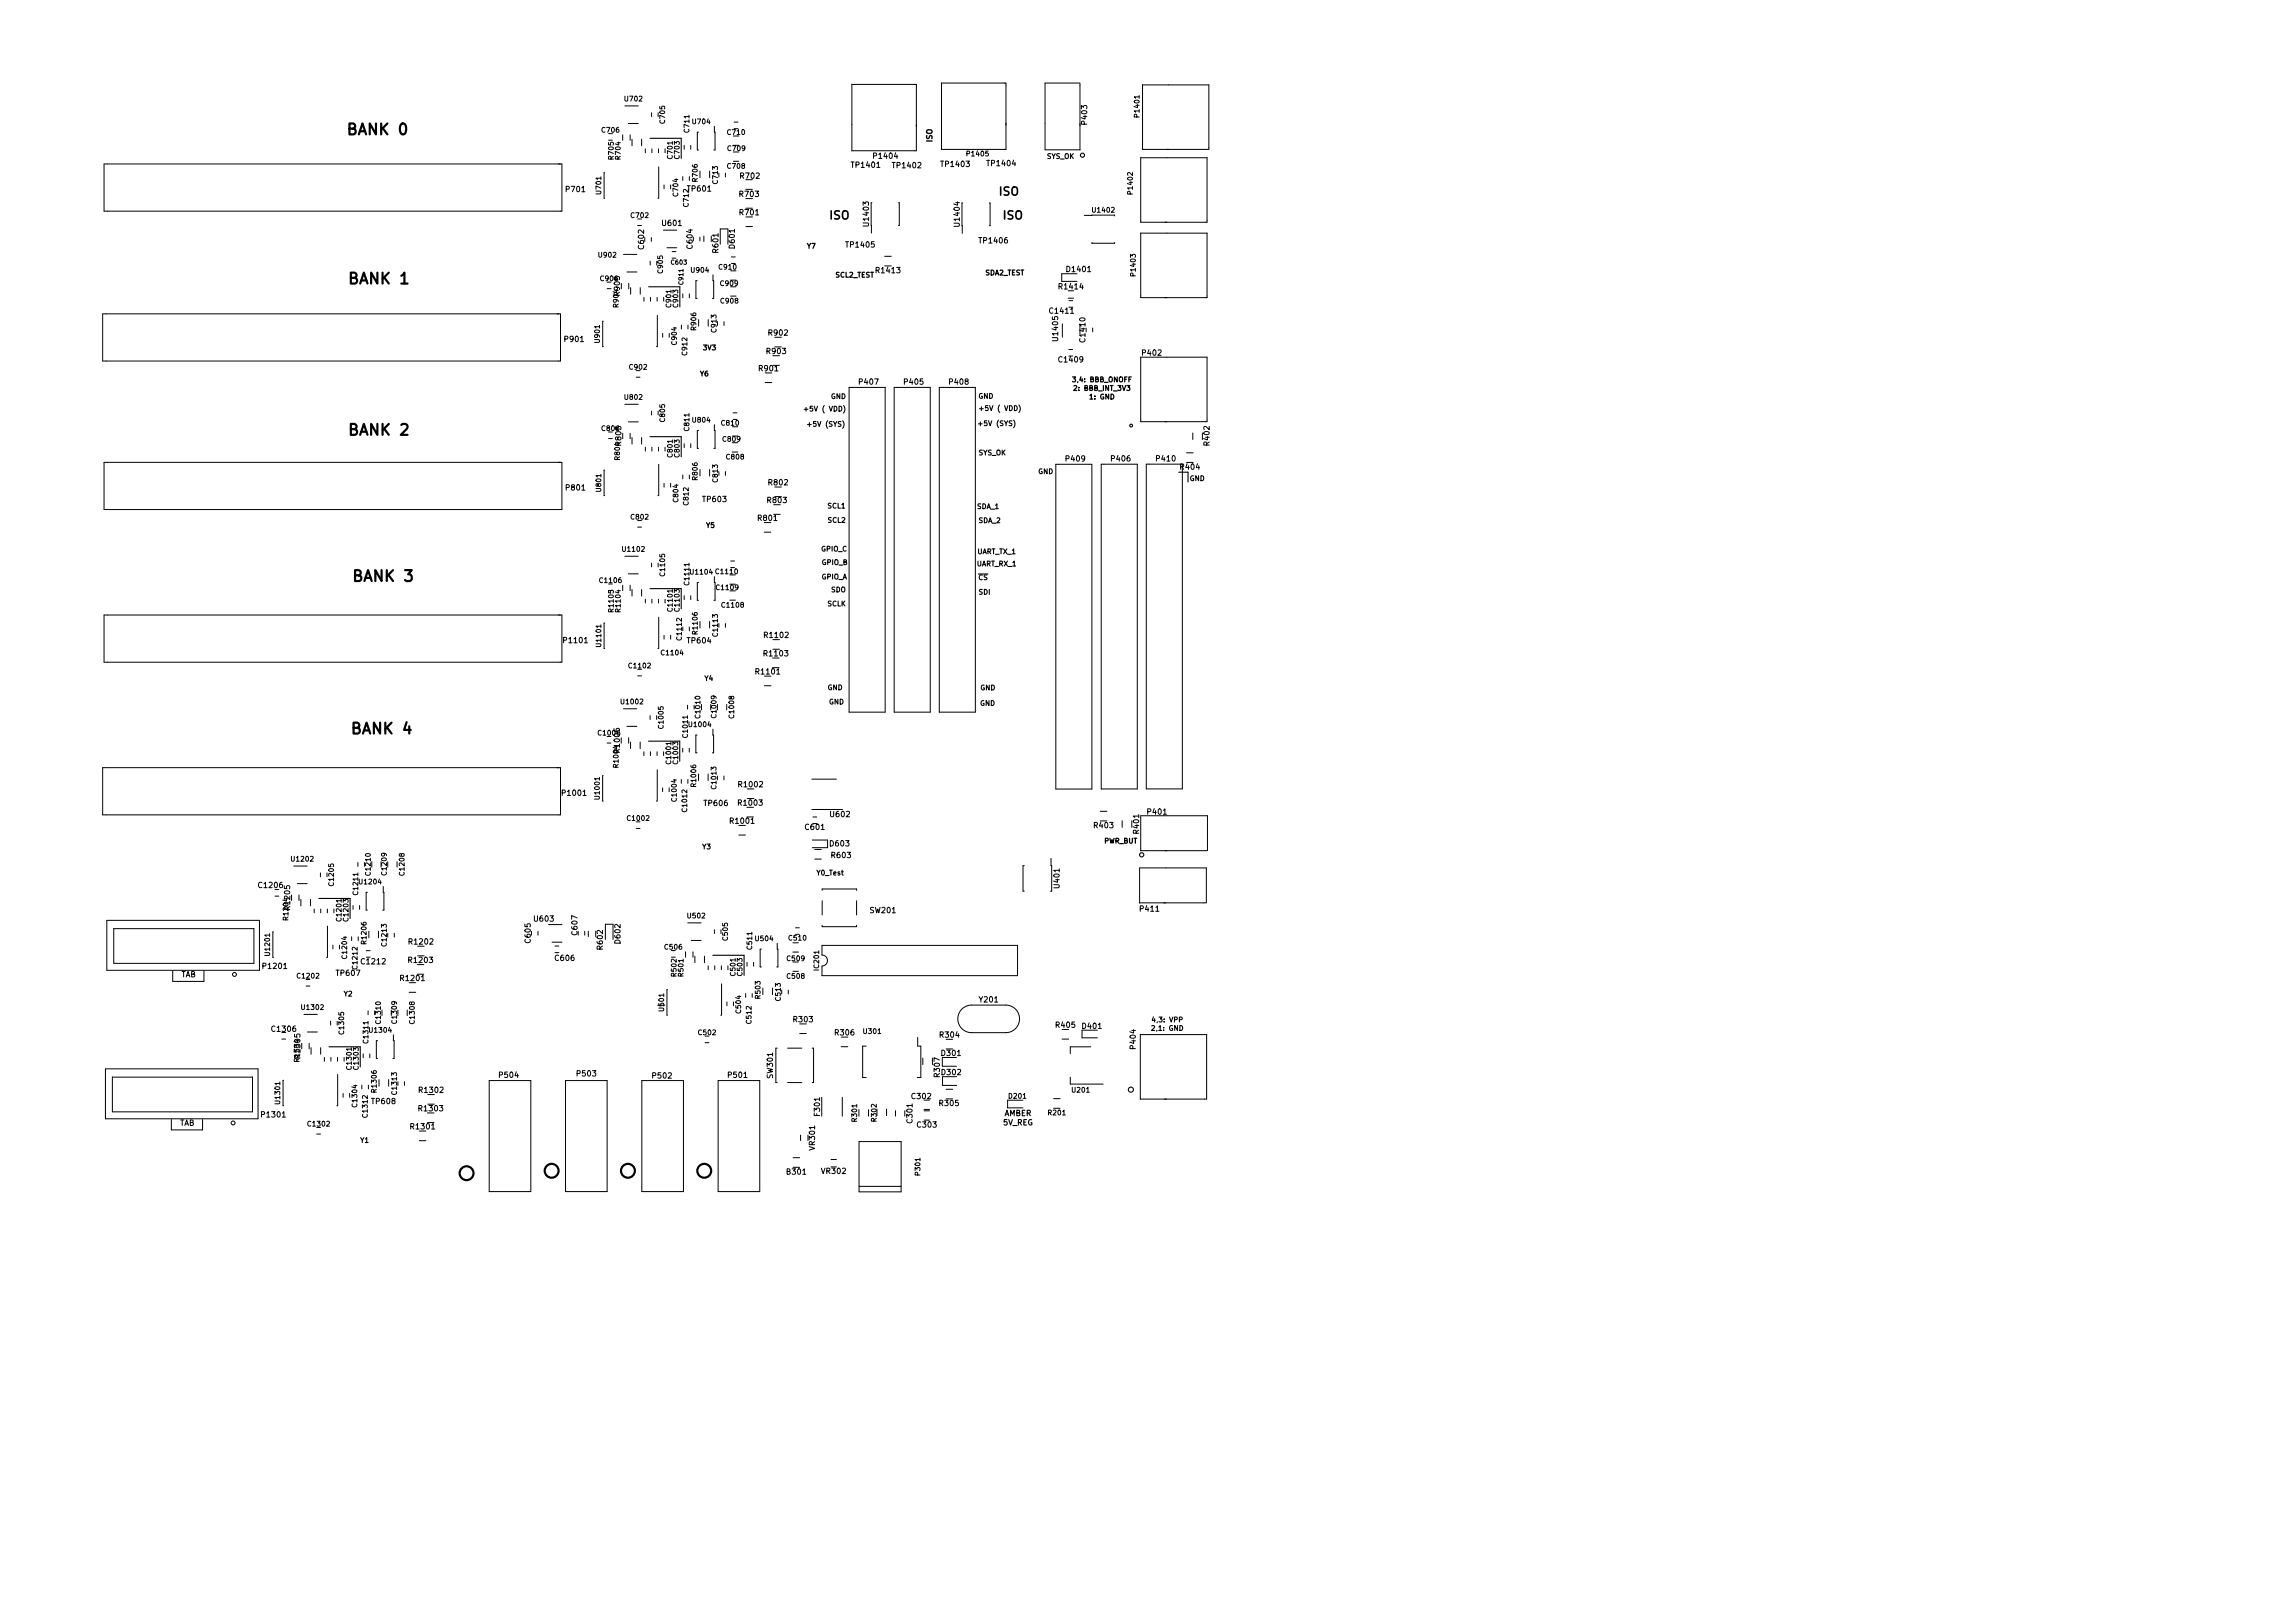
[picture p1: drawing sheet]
<svg xmlns="http://www.w3.org/2000/svg" width="420mm" height="297mm" viewBox="0 0 420 297" stroke-linecap="round" stroke-linejoin="round" font-family="sans-serif">
<defs><g id="words">
<g font-size="2.8">
<text x="63.9" y="24.7">BANK 0</text>
<text x="64.2" y="52">BANK 1</text>
<text x="64.2" y="79.7">BANK 2</text>
<text x="65" y="106.4">BANK 3</text>
<text x="64.7" y="134.4">BANK 4</text>
</g>
<g font-size="2.1">
<text x="182.9" y="35.8">ISO</text>
<text x="151.9" y="40.2">ISO</text>
<text x="183.6" y="40.2">ISO</text>
</g>
<g font-size="1.4">
<text x="199" y="22.7" transform="rotate(-90 199 22.7)">P403</text>
<text x="160.1" y="29">P1404</text>
<text x="170.7" y="26" transform="rotate(-90 170.7 26)">ISO</text>
<text x="103.7" y="35.1">P701</text>
<text x="126" y="35">TP601</text>
<text x="135.6" y="32.7">R702</text>
<text x="156.1" y="30.7">TP1401</text>
<text x="163.6" y="30.8">TP1402</text>
<text x="172.4" y="30.5">TP1403</text>
<text x="180.9" y="30.4">TP1404</text>
<text x="121.3" y="41.3">U601</text>
<text x="135.5" y="36">R703</text>
<text x="135.5" y="39.4">R701</text>
<text x="159.1" y="41.2" transform="rotate(-90 159.1 41.2)">U1403</text>
<text x="175.7" y="41.3" transform="rotate(-90 175.7 41.3)">U1404</text>
<text x="117.9" y="45.5" transform="rotate(-90 117.9 45.5)">C602</text>
<text x="126.8" y="45.4" transform="rotate(-90 126.8 45.4)">C604</text>
<text x="131.5" y="46.2" transform="rotate(-90 131.5 46.2)">R601</text>
<text x="134.5" y="45.4" transform="rotate(-90 134.5 45.4)">D601</text>
<text x="155" y="45.3">TP1405</text>
<text x="179.4" y="44.5">TP1406</text>
<text x="160.5" y="50">R1413</text>
<text x="194" y="52.9">R1414</text>
<text x="195.4" y="49.8">D1401</text>
<text x="113.5" y="54" transform="rotate(-90 113.5 54)">R905</text>
<text x="192.3" y="57.4">C1411</text>
<text x="103.5" y="62.6">P901</text>
<text x="140.4" y="64.8">R903</text>
<text x="140.8" y="61.4">R902</text>
<text x="193.7" y="62.2" transform="rotate(-90 193.7 62.2)">U1405</text>
<text x="198.7" y="62.4" transform="rotate(-90 198.7 62.4)">C1410</text>
<text x="209.2" y="65.1">P402</text>
<text x="139" y="67.9">R901</text>
<text x="157.4" y="70.4">P407</text>
<text x="165.6" y="70.4">P405</text>
<text x="173.9" y="70.4">P408</text>
<text x="194" y="66.3">C1409</text>
<text x="221.4" y="81.4" transform="rotate(-90 221.4 81.4)">R402</text>
<text x="103.7" y="89.8">P801</text>
<text x="140.8" y="88.8">R802</text>
<text x="195.2" y="84.5">P409</text>
<text x="203.5" y="84.4">P406</text>
<text x="211.8" y="84.4">P410</text>
<text x="216.2" y="86">R404</text>
<text x="128.8" y="91.9">TP603</text>
<text x="138.8" y="95.3">R801</text>
<text x="140.6" y="92.1">R803</text>
<text x="103.3" y="117.7">P1101</text>
<text x="125.9" y="117.7">TP604</text>
<text x="140.1" y="116.7">R1102</text>
<text x="138.5" y="123.4">R1101</text>
<text x="140" y="120.1">R1103</text>
<text x="113.5" y="137.6" transform="rotate(-90 113.5 137.6)">R1005</text>
<text x="103.1" y="145.6">P1001</text>
<text x="129" y="147.5">TP606</text>
<text x="135.3" y="147.4">R1003</text>
<text x="135.4" y="144.1">R1002</text>
<text x="152.1" y="149.5">U602</text>
<text x="210.2" y="149.1">P401</text>
<text x="133.8" y="150.7">R1001</text>
<text x="147.5" y="151.9">C601</text>
<text x="152" y="154.9">D603</text>
<text x="200.4" y="151.6">R403</text>
<text x="208.5" y="152.5" transform="rotate(-90 208.5 152.5)">R401</text>
<text x="152.3" y="157">R603</text>
<text x="47.5" y="162.5">C1206</text>
<text x="53.1" y="166.4" transform="rotate(-90 53.1 166.4)">R1205</text>
<text x="159.4" y="167.1">SW201</text>
<text x="194" y="162.4" transform="rotate(-90 194 162.4)">U401</text>
<text x="208.8" y="166.8">P411</text>
<text x="75" y="172.9">R1202</text>
<text x="97.1" y="172.5" transform="rotate(-90 97.1 172.5)">C605</text>
<text x="97.9" y="168.7">U603</text>
<text x="105.7" y="171" transform="rotate(-90 105.7 171)">C607</text>
<text x="110.4" y="173.7" transform="rotate(-90 110.4 173.7)">R602</text>
<text x="113.6" y="172.6" transform="rotate(-90 113.6 172.6)">D602</text>
<text x="33.1" y="178.8">TAB</text>
<text x="48.3" y="177.3">P1201</text>
<text x="61.7" y="178.6">TP607</text>
<text x="66.3" y="176.5">C1212</text>
<text x="73.5" y="179.5">R1201</text>
<text x="74.9" y="176.2">R1203</text>
<text x="101.7" y="175.8">C606</text>
<text x="179.4" y="183.4">Y201</text>
<text x="49.9" y="188.8">C1306</text>
<text x="145.4" y="187.1">R303</text>
<text x="152.9" y="189.5">R306</text>
<text x="172.1" y="189.9">R304</text>
<text x="193.4" y="188.1">R405</text>
<text x="198.2" y="188.3">D401</text>
<text x="207.9" y="191.9" transform="rotate(-90 207.9 191.9)">P404</text>
<text x="91.5" y="197.2">P504</text>
<text x="105.7" y="197">P503</text>
<text x="119.6" y="197.4">P502</text>
<text x="133.4" y="197.2">P501</text>
<text x="141.5" y="197.3" transform="rotate(-90 141.5 197.3)">SW301</text>
<text x="172.1" y="197" transform="rotate(-90 172.1 197)">R307</text>
<text x="172.5" y="193.2">D301</text>
<text x="172.5" y="196.8">D302</text>
<text x="68.2" y="202.1">TP608</text>
<text x="76.8" y="203.4">R1303</text>
<text x="76.9" y="200">R1302</text>
<text x="167" y="201.1">C302</text>
<text x="172.1" y="202.4">R305</text>
<text x="32.9" y="206">TAB</text>
<text x="48" y="204.5">P1301</text>
<text x="75.3" y="206.7">R1301</text>
<text x="150.1" y="204.1" transform="rotate(-90 150.1 204.1)">F301</text>
<text x="167" y="205.4" transform="rotate(-90 167 205.4)">C301</text>
<text x="168" y="206.4">C303</text>
<text x="183.6" y="205.9">5V_REG</text>
<text x="183.8" y="204.2">AMBER</text>
<text x="144.1" y="215">B301</text>
<text x="149.2" y="210.4" transform="rotate(-90 149.2 210.4)">VR301</text>
<text x="150.5" y="214.8">VR302</text>
</g>
<g font-size="1.3">
<text x="114.5" y="18.5">U702</text>
<text x="121.7" y="22.5" transform="rotate(-90 121.7 22.5)">C705</text>
<text x="126.9" y="22.7">U704</text>
<text x="208.6" y="21.3" transform="rotate(-90 208.6 21.3)">P1401</text>
<text x="110.3" y="24.3">C706</text>
<text x="112.3" y="29.1" transform="rotate(-90 112.3 29.1)">R705</text>
<text x="113.6" y="29.1" transform="rotate(-90 113.6 29.1)">R704</text>
<text x="123.1" y="29" transform="rotate(-90 123.1 29)">C701</text>
<text x="124.4" y="29" transform="rotate(-90 124.4 29)">C703</text>
<text x="126.2" y="24.1" transform="rotate(-90 126.2 24.1)">C711</text>
<text x="133.3" y="24.7">C710</text>
<text x="133.3" y="27.6">C709</text>
<text x="177.2" y="28.6">P1405</text>
<text x="191.6" y="29.1">SYS_OK</text>
<text x="110.1" y="35.4" transform="rotate(-90 110.1 35.4)">U701</text>
<text x="124.1" y="35.8" transform="rotate(-90 124.1 35.8)">C704</text>
<text x="127.7" y="33.2" transform="rotate(-90 127.7 33.2)">R706</text>
<text x="131.4" y="33.5" transform="rotate(-90 131.4 33.5)">C713</text>
<text x="133.3" y="30.9">C708</text>
<text x="207.4" y="35.4" transform="rotate(-90 207.4 35.4)">P1402</text>
<text x="115.6" y="39.9">C702</text>
<text x="126.1" y="37.7" transform="rotate(-90 126.1 37.7)">C712</text>
<text x="200.1" y="38.9">U1402</text>
<text x="109.7" y="47.1">U902</text>
<text x="147.8" y="45.5">Y7</text>
<text x="110" y="51.4">C906</text>
<text x="121.4" y="49.9" transform="rotate(-90 121.4 49.9)">C905</text>
<text x="126.6" y="49.9">U904</text>
<text x="131.7" y="49.3">C910</text>
<text x="132" y="52.3">C909</text>
<text x="152.9" y="50.8">SCL2_TEST</text>
<text x="180.3" y="50.4">SDA2_TEST</text>
<text x="207.9" y="50.4" transform="rotate(-90 207.9 50.4)">P1403</text>
<text x="113.2" y="56.1" transform="rotate(-90 113.2 56.1)">R904</text>
<text x="122.9" y="56.1" transform="rotate(-90 122.9 56.1)">C901</text>
<text x="124.1" y="56.1" transform="rotate(-90 124.1 56.1)">C903</text>
<text x="132" y="55.5">C908</text>
<text x="109.8" y="62.6" transform="rotate(-90 109.8 62.6)">U901</text>
<text x="123.9" y="63" transform="rotate(-90 123.9 63)">C904</text>
<text x="125.8" y="64.9" transform="rotate(-90 125.8 64.9)">C912</text>
<text x="127.5" y="60.3" transform="rotate(-90 127.5 60.3)">R906</text>
<text x="128.8" y="64.1">3V3</text>
<text x="131.2" y="60.7" transform="rotate(-90 131.2 60.7)">C913</text>
<text x="115.3" y="67.6">C902</text>
<text x="128.2" y="68.9">Y6</text>
<text x="196.6" y="69.9">3,4: BBB_ONOFF</text>
<text x="196.8" y="71.5">2: BBB_INT_3V3</text>
<text x="114.5" y="73.2">U802</text>
<text x="121.7" y="77.1" transform="rotate(-90 121.7 77.1)">C805</text>
<text x="126.9" y="77.3">U804</text>
<text x="132.2" y="77.9">C810</text>
<text x="147.7" y="75.3">+5V ( VDD)</text>
<text x="152.1" y="73">GND</text>
<text x="179.1" y="73">GND</text>
<text x="179.5" y="78">+5V (SYS)</text>
<text x="179.8" y="75.2">+5V ( VDD)</text>
<text x="199.6" y="73.1">1: GND</text>
<text x="110.3" y="78.9">C806</text>
<text x="123.1" y="83.6" transform="rotate(-90 123.1 83.6)">C801</text>
<text x="124.4" y="83.6" transform="rotate(-90 124.4 83.6)">C803</text>
<text x="126.2" y="78.8" transform="rotate(-90 126.2 78.8)">C811</text>
<text x="132.4" y="80.8">C809</text>
<text x="148.2" y="78.1">+5V (SYS)</text>
<text x="179.1" y="83.3">SYS_OK</text>
<text x="110.1" y="89.9" transform="rotate(-90 110.1 89.9)">U801</text>
<text x="113.5" y="84.1" transform="rotate(-90 113.5 84.1)">R804R805</text>
<text x="127.7" y="87.8" transform="rotate(-90 127.7 87.8)">R806</text>
<text x="131.4" y="88.1" transform="rotate(-90 131.4 88.1)">C813</text>
<text x="133.1" y="84.1">C808</text>
<text x="190" y="86.7">GND</text>
<text x="217.8" y="88">GND</text>
<text x="115.6" y="95.1">C802</text>
<text x="124.2" y="91.8" transform="rotate(-90 124.2 91.8)">C804</text>
<text x="126.1" y="92.3" transform="rotate(-90 126.1 92.3)">C812</text>
<text x="151.5" y="93">SCL1</text>
<text x="151.6" y="95.7">SCL2</text>
<text x="178.9" y="93.1">SDA_1</text>
<text x="179.2" y="95.7">SDA_2</text>
<text x="114.1" y="101">U1102</text>
<text x="129.3" y="96.6">Y5</text>
<text x="150.3" y="100.9">GPIO_C</text>
<text x="178.9" y="101.4">UART_TX_1</text>
<text x="109.9" y="106.7">C1106</text>
<text x="121.7" y="105.3" transform="rotate(-90 121.7 105.3)">C1105</text>
<text x="126.2" y="106.9" transform="rotate(-90 126.2 106.9)">C1111</text>
<text x="126.5" y="105.1">U1104</text>
<text x="131.2" y="105.1">C1110</text>
<text x="131.3" y="108">C1109</text>
<text x="150.4" y="106">GPIO_A</text>
<text x="150.4" y="103.4">GPIO_B</text>
<text x="178.8" y="103.6">UART_RX_1</text>
<text x="179.1" y="106.2">CS</text>
<text x="112.3" y="111.9" transform="rotate(-90 112.3 111.9)">R1105</text>
<text x="113.6" y="111.9" transform="rotate(-90 113.6 111.9)">R1104</text>
<text x="123.1" y="111.7" transform="rotate(-90 123.1 111.7)">C1101</text>
<text x="124.4" y="111.7" transform="rotate(-90 124.4 111.7)">C1103</text>
<text x="132.3" y="111.2">C1108</text>
<text x="151.5" y="111">SCLK</text>
<text x="152.1" y="108.4">SDO</text>
<text x="179.2" y="108.8">SDI</text>
<text x="110.1" y="118.2" transform="rotate(-90 110.1 118.2)">U1101</text>
<text x="121.2" y="119.9">C1104</text>
<text x="124.8" y="117" transform="rotate(-90 124.8 117)">C1112</text>
<text x="127.7" y="115.9" transform="rotate(-90 127.7 115.9)">R1106</text>
<text x="131.4" y="116.3" transform="rotate(-90 131.4 116.3)">C1113</text>
<text x="115.2" y="122.3">C1102</text>
<text x="129" y="124.6">Y4</text>
<text x="113.8" y="128.9">U1002</text>
<text x="128.2" y="131.3" transform="rotate(-90 128.2 131.3)">C1010</text>
<text x="131.1" y="131.2" transform="rotate(-90 131.1 131.2)">C1009</text>
<text x="134.4" y="131.3" transform="rotate(-90 134.4 131.3)">C1008</text>
<text x="151.5" y="126.3">GND</text>
<text x="151.7" y="128.9">GND</text>
<text x="179.4" y="129.2">GND</text>
<text x="179.5" y="126.3">GND</text>
<text x="109.6" y="134.6">C1006</text>
<text x="121.5" y="133.2" transform="rotate(-90 121.5 133.2)">C1005</text>
<text x="125.9" y="134.8" transform="rotate(-90 125.9 134.8)">C1011</text>
<text x="126.3" y="133">U1004</text>
<text x="113.2" y="140.3" transform="rotate(-90 113.2 140.3)">R1004</text>
<text x="122.9" y="139.7" transform="rotate(-90 122.9 139.7)">C1001</text>
<text x="124.1" y="139.7" transform="rotate(-90 124.1 139.7)">C1003</text>
<text x="127.4" y="143.8" transform="rotate(-90 127.4 143.8)">R1006</text>
<text x="109.8" y="146.1" transform="rotate(-90 109.8 146.1)">U1001</text>
<text x="123.9" y="146.5" transform="rotate(-90 123.9 146.5)">C1004</text>
<text x="125.8" y="148.4" transform="rotate(-90 125.8 148.4)">C1012</text>
<text x="131.1" y="144.2" transform="rotate(-90 131.1 144.2)">C1013</text>
<text x="115" y="150.2">C1002</text>
<text x="128.6" y="155.4">Y3</text>
<text x="202.1" y="154.4">PWR_BUT</text>
<text x="53.5" y="157.7">U1202</text>
<text x="61.1" y="162" transform="rotate(-90 61.1 162)">C1205</text>
<text x="65.9" y="161.8">U1204</text>
<text x="67.8" y="160.1" transform="rotate(-90 67.8 160.1)">C1210</text>
<text x="70.8" y="160" transform="rotate(-90 70.8 160)">C1209</text>
<text x="74" y="160.1" transform="rotate(-90 74 160.1)">C1208</text>
<text x="149.6" y="160.2">Y0_Test</text>
<text x="65.6" y="163.6" transform="rotate(-90 65.6 163.6)">C1211</text>
<text x="52.8" y="168.3" transform="rotate(-90 52.8 168.3)">R1204</text>
<text x="62.5" y="168.4" transform="rotate(-90 62.5 168.4)">C1201</text>
<text x="63.8" y="168.4" transform="rotate(-90 63.8 168.4)">C1203</text>
<text x="67.1" y="172.6" transform="rotate(-90 67.1 172.6)">R1206</text>
<text x="70.8" y="173" transform="rotate(-90 70.8 173)">C1213</text>
<text x="121.8" y="173.8">C506</text>
<text x="126" y="168.1">U502</text>
<text x="133.2" y="172" transform="rotate(-90 133.2 172)">C505</text>
<text x="137.7" y="173.7" transform="rotate(-90 137.7 173.7)">C511</text>
<text x="138.4" y="172.2">U504</text>
<text x="144.5" y="172.1">C510</text>
<text x="49.4" y="174.7" transform="rotate(-90 49.4 174.7)">U1201</text>
<text x="54.5" y="179.1">C1202</text>
<text x="63.5" y="175.3" transform="rotate(-90 63.5 175.3)">C1204</text>
<text x="65.4" y="177.2" transform="rotate(-90 65.4 177.2)">C1212</text>
<text x="123.8" y="178.6" transform="rotate(-90 123.8 178.6)">R502</text>
<text x="125.1" y="178.6" transform="rotate(-90 125.1 178.6)">R501</text>
<text x="134.6" y="178.5" transform="rotate(-90 134.6 178.5)">C501</text>
<text x="135.9" y="178.5" transform="rotate(-90 135.9 178.5)">C503</text>
<text x="144.2" y="175.9">C509</text>
<text x="144.2" y="179.1">C508</text>
<text x="149.9" y="177.5" transform="rotate(-90 149.9 177.5)">IC201</text>
<text x="55.3" y="184.8">U1302</text>
<text x="63" y="182.4">Y2</text>
<text x="121.6" y="185" transform="rotate(-90 121.6 185)">U501</text>
<text x="135.7" y="185.3" transform="rotate(-90 135.7 185.3)">C504</text>
<text x="139.2" y="182.7" transform="rotate(-90 139.2 182.7)">R503</text>
<text x="142.9" y="183.1" transform="rotate(-90 142.9 183.1)">C513</text>
<text x="63" y="189.1" transform="rotate(-90 63 189.1)">C1305</text>
<text x="67.4" y="190.8" transform="rotate(-90 67.4 190.8)">C1311</text>
<text x="67.8" y="189">U1304</text>
<text x="69.7" y="187.2" transform="rotate(-90 69.7 187.2)">C1310</text>
<text x="72.7" y="187.2" transform="rotate(-90 72.7 187.2)">C1309</text>
<text x="75.9" y="187.2" transform="rotate(-90 75.9 187.2)">C1308</text>
<text x="127.9" y="189.4">C502</text>
<text x="137.6" y="187.2" transform="rotate(-90 137.6 187.2)">C512</text>
<text x="158.2" y="189.2">U301</text>
<text x="211" y="188.6">2,1: GND</text>
<text x="211.2" y="187.1">4,3: VPP</text>
<text x="54.8" y="194.2" transform="rotate(-90 54.8 194.2)">R1304</text>
<text x="64.4" y="195.6" transform="rotate(-90 64.4 195.6)">C1301</text>
<text x="65.6" y="195.6" transform="rotate(-90 65.6 195.6)">C1303</text>
<text x="51.3" y="201.9" transform="rotate(-90 51.3 201.9)">U1301</text>
<text x="65.4" y="202.4" transform="rotate(-90 65.4 202.4)">C1304</text>
<text x="68.9" y="199.8" transform="rotate(-90 68.9 199.8)">R1306</text>
<text x="72.6" y="200.2" transform="rotate(-90 72.6 200.2)">C1313</text>
<text x="184.8" y="201.1">D201</text>
<text x="196.4" y="199.9">U201</text>
<text x="56.5" y="206.2">C1302</text>
<text x="66" y="209.1">Y1</text>
<text x="67.3" y="204.4" transform="rotate(-90 67.3 204.4)">C1312</text>
<text x="156.9" y="205.2" transform="rotate(-90 156.9 205.2)">R301</text>
<text x="160.5" y="205.2" transform="rotate(-90 160.5 205.2)">R302</text>
<text x="192" y="204.1">R201</text>
<text x="168.5" y="215" transform="rotate(-90 168.5 215)">P301</text>
</g>
<g font-size="1.1">
<text x="123" y="48.4">C603</text>
<text x="125.1" y="52" transform="rotate(-90 125.1 52)">C911</text>
</g>
</g></defs>
<g fill="none" stroke="#000" stroke-width=".2">
<path d="M119 25.3h5.7v3.7M118.7 52.5h5.8v3.7M119 79.9h5.7v3.7M147.2 74.9h.7M154.4 74.2a1.03 1.03 0 0 1 0 1.4M179.3 74.8h.7M186.5 74.1a1.03 1.03 0 0 1 0 1.4M217.5 86.4v1.8M119 107.7h5.7v3.7M118.7 135.6h5.7v3.7M58.4 164.4h5.7v3.7M130.5 174.8h5.7v3.7"/>
<path d="M60.2 191.6h5.8v3.7"/>
<circle cx="198.2" cy="28.4" r=".38"/>
<circle cx="207.1" cy="77.9" r=".26"/>
<circle cx="209" cy="156.4" r=".39"/>
<circle cx="207" cy="199.4" r=".47"/>
</g>
<g fill="none" stroke="#000" stroke-width=".4">
<circle cx="85.4" cy="214.7" r="1.27"/>
<circle cx="101" cy="214.3" r="1.27"/>
<circle cx="115" cy="214.3" r="1.27"/>
<circle cx="128.9" cy="214.3" r="1.27"/>
</g>
<g fill="none" stroke="#000" stroke-width=".18">
<path d="M114.4 19.4h2.5M156 15.4h11.8v12.2h-11.8M156 15.4v12.2M197.7 15.2h-6.4v12.2M197.7 15.3v12.1M221.3 15.5v11.8h-12.2l.1-11.8h12.1M19 30h83.9v8.6h-83.9zM110.7 31.6h-.1v4.7h.1M111.4 25.7h.7M114 24.7v1M115.1 22.6h1.8M115.4 24.7v1"/>
<path d="M115.7 25.5v1.2M117.5 25.5v1.2M118.1 27.2v.7M119.3 20.6v.7M119.3 27.2v.7M120.4 36.3h.1M120.6 27.2v.7M120.6 30.5v5.8M121.6 33.8v.8M121.8 27.2v.7M122.8 33.8v.8M125 32.3v.7"/>
<path d="M125.3 26.6v.7M126.2 32.3v.7M126.5 26.6v.7M127.9 24.2h-.2v3.2h.2M129.9 31.3v1.2M130.8 23.1v1.1h.1v3.2h-.2M132.8 31.7v.7M134.4 22.4h.7M159.6 37.1h-.1v4.2M164.5 37.1h.1v4.2h-.1M172.4 27.3h11.8M172.4 27.4v-12.2h11.8v12.2"/>
<path d="M176.3 37.2h-.2v4.1M181.1 37.2h.2v4.1h-.2M191.3 27.4h6.4M198.5 39.4h5.6v.1M208.8 28.9h12.2M208.8 28.9v11.8M221 28.9v11.8h-12.2M18.8 57.4h83.8v8.7h-83.8zM110.4 58.8h-.1v4.6h.1M111.2 52.8h.7M114.1 46.6h2.5M114.8 49.8h1.8"/>
<path d="M115.1 51.9v1M115.5 52.6v1.2M116.7 41.3h.7M117.2 52.6v1.2M117.9 54.4v.7M119 47.8v.7M119.1 54.4v.7M119.2 43.5v.7M120.3 54.4v.7M120.3 57.7v5.7M121.4 42.1h2.5M121.5 54.4v.7"/>
<path d="M122.1 45.3h1.8M123 46h.7M124.7 59.5v.7M125 53.8v.7M125.9 59.5v.7M126.2 53.8v.7M127.6 51.4h-.2v3.2h.2M128.1 43.4v.7M128.9 43.2v1M129.7 58.5v1.2M130.5 50.3v1.1h.2v3.2h-.3M131.9 44.7v-2.8h1.4v2.8"/>
<path d="M132.6 58.9v.7M133.9 47h.7M136.6 41.5h1.2M159.5 41.3v1.4M162 46.9h1.2M176.2 41.3v1.4M194.5 59.3v2.4M195.5 54.6h1.1M195.7 55h.7M197.2 50.1h-2.8v1.4h2.8M199.9 44.4v.1h4.2v-.1M208.8 42.7h12.2"/>
<path d="M208.8 42.7v11.8M221 42.7v11.8h-12.2M114.4 74h2.5M115.1 77.2h1.8M115.4 79.3v1M116.5 69h.7M119.3 75.3v.7M120.2 63.4h.1M121.3 61v.7M122.5 61v.7M127.9 78.8h-.2v3.3h.2M130.8 77.7v1.1h.1v3.3h-.2"/>
<path d="M134.2 75.6h.7M140.1 70h1.2M141.5 66.9h1.2M155.4 70.9h6.7v59.4h-6.7zM163.7 70.9h6.6v59.4h-6.6zM172 70.9h6.6v59.4h-6.6zM195.7 64h.7M200 60v.7M208.8 65.4h12.2M208.8 65.4v11.8M218.4 79.2v1.2M221 65.4v11.8h-12.2"/>
<path d="M19 84.6h83.9v8.7h-83.9zM110.7 86.1h-.1v4.6h.1M111.4 80.3h.7M115.7 80.1v1.2M116.7 96.5h.7M117.5 80.1v1.2M118.1 81.9v.7M119.3 81.9v.7M120.4 90.7h.1M120.6 81.9v.7M120.6 85v5.7M121.6 88.5v.7"/>
<path d="M121.8 81.9v.7M122.8 88.5v.7M125 86.9v.7M125.3 81.2v.7M126.2 86.9v.7M126.5 81.2v.7M129.9 85.9v1.2M132.8 86.3v.7M139.9 97.4h1.2M141.6 94.1h1.2M193.3 85h6.6v59.4h-6.6zM201.6 85h6.6v59.4h-6.6z"/>
<path d="M209.9 84.9h6.6v59.5h-6.6zM217.2 82.9h1.2M19 112.6h83.9v8.6h-83.9zM110.7 114h-.1v4.7h.1M114 107.1v1M114.4 101.8h2.5M115.1 105h1.8M115.4 107.1v1M115.7 107.9v1.2M117.5 107.9v1.2M118.1 109.7v.7M119.3 103.1v.7"/>
<path d="M119.3 109.7v.7M120.4 118.7h.1M120.6 109.7v.7M120.6 113v5.7M121.6 116.3v.7M121.8 109.7v.7M122.8 116.3v.7M125.3 109v.7M126.2 114.7v.7M126.5 109v.7M127.9 106.6h-.2v3.3h.2M129.9 113.7v1.2"/>
<path d="M130.8 105.5v1.1h.1v3.3h-.2M132.8 114.1v.7M133.8 102.7h.7M111.1 136h.7M114.1 129.7h2.5M114.8 132.9h1.8M115.1 135v1M115.4 135.8v1.2M116.7 123.7h.7M117.2 135.8v1.2M117.9 137.6v.7M119 131v.7"/>
<path d="M119.1 137.6v.7M120.3 137.6v.7M121.5 137.6v.7M125 136.9v.7M125.9 129.1v.7M126.2 136.9v.7M127.6 134.5h-.2v3.3h.2M130.5 133.5v1h.1v3.3h-.2M140 125.5h1.2M18.8 140.5h83.8v8.6h-83.8zM53.8 158.5h2.4M58.7 159.8v.7"/>
<path d="M65.5 157.9v.7M110.4 142h-.1v4.6h.1M116.5 151.6h.7M120.2 146.6h.1M120.3 140.9v5.7M121.3 144.2v.7M122.5 144.2v.7M124.7 142.7v.7M125.9 142.7v.7M129.6 141.7v1.2M132.5 142v.7M135.3 152.8h1.2"/>
<path d="M148.6 142.6h4.5M148.6 148.1h5.7M148.7 153.7h2.8v1.4h-2.8M148.8 149.5h.7M149.2 157.2h1.2M149.2 155.5h1.2M187.5 158.4h-.2v4.7h.2M192.4 157.1v1.3h.1v4.7h-.2M201.4 148.5h1.2M205.4 150.2v1.2M220.9 158.8v6.4M220.9 158.8l-12.3 .1v6.4"/>
<path d="M221 155.7h-12.2M221.1 155.7v-6.4h-12.3v6.4M19.6 168.5v9.1h27.9v-9.1M19.6 168.4h27.9M20.8 169.9v6.4h25.7v-6.4M20.8 170h25.7M31.6 177.7v1.9h5.7v-1.9M50.1 170.6h-.2v4.6h.2M50.3 164h.7M54.4 161.7h1.8M54.7 163.8v1M55.1 164.6v1.2"/>
<path d="M56.8 164.6v1.2M57.5 166.4v.7M58.7 166.4v.7M59.8 175.2h.1M59.9 166.4v.7M59.9 169.5v5.7M60.9 173v.7M61.1 166.4v.7M62.1 173v.7M64.4 171.4v.7M64.6 165.7v.7M65.6 171.4v.7"/>
<path d="M65.8 165.7v.7M67.1 174h.7M67.3 163.3h-.3v3.3h.3M69.3 170.4v1.2M70.2 162.2v1.1h.1v3.3h-.2M72.2 170.8v.7M98.5 170.5v.7M100.4 169.2h2.5M101.1 172.4h1.8M101.6 173.1h.7M107.1 170.5v.7M107.7 170.4v1"/>
<path d="M110.8 172v-2.8h1.4v2.8M122.9 175.2h.7M125.5 174.2v1M125.9 168.9h2.5M126.6 172.1h1.8M126.9 174.2v1M127.2 175v1.2M129 175v1.2M129.7 176.8v.7M130.8 170.2v.7M130.9 176.8v.7M132.1 176.8v.7"/>
<path d="M133.3 176.8v.7M136.8 176.1v.7M138 176.1v.7M139.4 173.7h-.2v3.3h.2M142.3 172.6v1.1h.1v3.3h-.2M145.2 174.2h1M145.6 169.8h.7M150.5 173h35.8v5.6h-35.8v-1.8a1 1 0 0 0 1-1 1 1 0 0 0-1-1zM150.5 163v-.3h6.3v.3M150.5 169.4v.2h6.3v-.2M150.5 164.9v2.6M156.8 164.9v2.6"/>
<path d="M220.8 165.2h-12.2M19.3 195.7v9.1h27.9v-9.1M19.3 195.6h27.9M20.6 197.1v6.4h25.6v-6.4M20.6 197.1h25.6M51.6 190.2h.7M51.9 197.7h-.1v4.7h.1M53.9 189.3v.5h.5v-.5h.4l.1 .1-.1 .4M55.6 185.7h2.5M56 180.5h.7M56.3 188.9h1.8M56.6 191v1"/>
<path d="M56.9 191.7v1.2M58.7 191.7v1.2M59.4 193.5v.7M60.5 186.9v.7M60.6 193.5v.7M61.8 193.5v.7M61.8 196.6v5.8M63 193.5v.7M66.2 198.6v.7M66.5 192.9v.7M67.4 185v.7M67.4 198.6v.7"/>
<path d="M67.7 192.9v.7M69.1 190.5h-.2v3.2h.2M71.2 197.6v1.2M72 189.4v1.1h.2v3.2h-.3M74 198v.7M74.9 181.6h1.2M89.6 197.8h7.6v20.3h-7.6zM103.5 197.8h7.7v20.3h-7.7zM117.5 197.8h7.6v20.3h-7.6zM122.2 181.1h-.1v4.7h.1M129.1 190.8h.7M131.5 197.8h7.6v20.3h-7.6z"/>
<path d="M131.9 185.8h.2M132.1 180.1v5.7M133.1 183.4v.7M134.3 183.4v.7M136.5 181.8v.7M137.7 181.8v.7M141.4 180.8v1.2M142.3 191.8h-.3v6.3h.3M144.2 198.1h2.6M144.2 191.8h2.6M144.3 181.2v.7M146.4 189.2h1.2"/>
<path d="M148.7 191.8h.2v6.3h-.2M154 191.6h1.2M158.6 191.5h-.7v5.7h.7M168 189.9v1.6h.6v5.7h-.7M168.9 193.6v1.2M172.5 195.1h2.6M172.5 193.5h2.6M173.2 199.4h1.2M175.1 197.1h-2.6v1.6h2.6M176.1 184.7a2.52 2.52 0 0 1 1.8-.8h6.2a2.53 2.53 0 0 1 2.6 2.6 2.53 2.53 0 0 1-2.6 2.5h-6.2a2.53 2.53 0 0 1-2.4-1.6 2.53 2.53 0 0 1 .6-2.7zM194.4 190.2h1.2M195.9 197.1v1.3h6.1"/>
<path d="M199.7 191.6h-3.8v1.2M200.9 188.5h-2.8v1.4h2.8M208.7 189.4l12.2-.1v11.9h-12.2zM31.4 204.9v1.9h5.7v-1.9M58 207.6h.7M61.7 202.4h.1M62.8 200.1v.7M64 200.1v.7M76.8 208.8h1.2M145.2 211.9h1.2M146.6 207.7v1M150.4 200.8v3.5"/>
<path d="M152.1 212.2h1M154.2 200.8v3.5M157.3 217.1h7.7M157.3 208.9h7.7v9.2h-7.7zM159 203.1v1.2M162.3 203v1.2M163.9 203.3v1M169.2 203h1M169.2 203.3h1M187.3 201.4h-2.8v1.4h2.8M192.9 201.1h1.2"/>
<circle cx="42.9" cy="178.3" r=".36"/>
<circle cx="42.7" cy="205.5" r=".36"/>
</g>
<use href="#words"/>
</svg>
